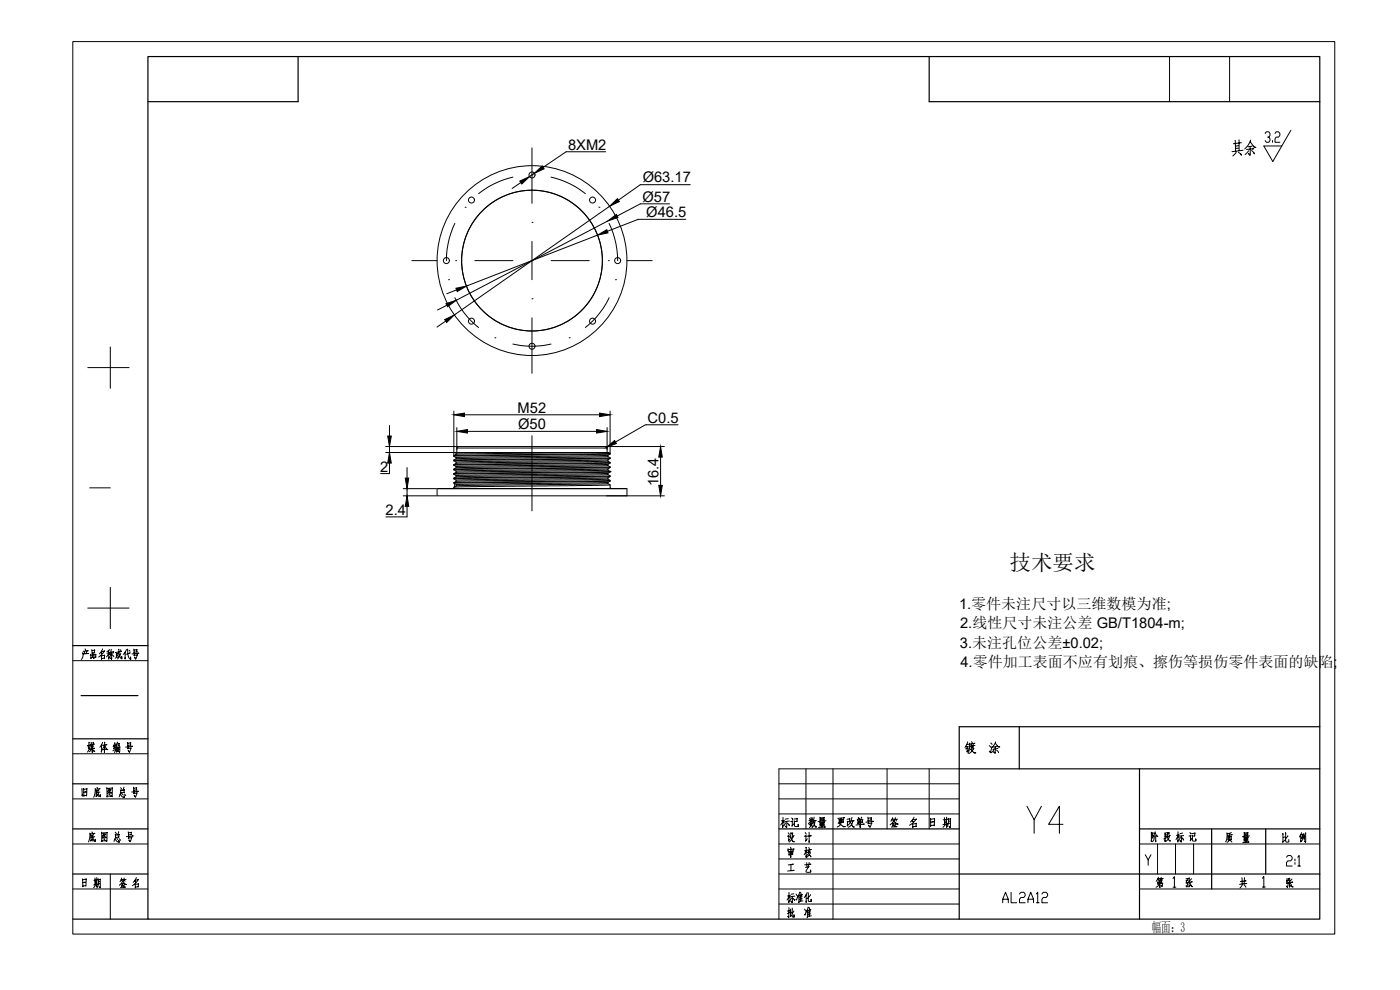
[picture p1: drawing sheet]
<svg xmlns="http://www.w3.org/2000/svg" width="594mm" height="420mm" viewBox="0 0 594 420" stroke-linecap="round" stroke-linejoin="round" font-family="sans-serif">
<defs><g id="words">
<text font-size="9.1" x="428.4" y="242">技术要求</text>
<g font-size="6.2">
<text x="241" y="63.5">8XM2</text>
<text x="272.7" y="77.4">Ø63.17</text>
<text x="272.6" y="85.5">Ø57</text>
<text x="274.2" y="92.1">Ø46.5</text>
<text x="219.6" y="175.1">M52</text>
<text x="274.8" y="179.3">C0.5</text>
<text x="219.9" y="182">Ø50</text>
<text x="161.3" y="200.1">2</text>
<text x="279.4" y="206.2" transform="rotate(-90 279.4 206.2)">16.4</text>
<text x="163.6" y="218.5">2.4</text>
<text x="406.9" y="258.3">1.零件未注尺寸以三维数模为准;</text>
<text x="407.4" y="266.5">2.线性尺寸未注公差 GB/T1804-m;</text>
<text x="407.3" y="274.7">3.未注孔位公差±0.02;</text>
<text x="407.5" y="283">4.零件加工表面不应有划痕、擦伤等损伤零件表面的缺陷;</text>
</g>
<text font-size="5.8" x="488.6" y="395.5">幅面：3</text>
</g></defs>
<g fill="none" stroke="#000" stroke-width=".51">
<path d="M62.8 24h497.2v365.9h-497.2zM126.5 24v19.1h-63.7M394.2 24v19.1h165.8M30.9 273.9h31.9M34.4 295.1h24.1M30.9 313.4h31.9M432.5 308.3v17.9M560 308.3h-153v81.6M30.9 332.5h31.9M407 326.2h153M483.5 326.2v63.7M30.9 351.7h31.9"/>
<path d="M330.5 351.7h76.5M483.5 351.7h76.5M514.1 351.7v25.4M537 351.7v19.1M30.9 370.8h31.9M407 370.8h153M30.9 389.9h31.9"/>
</g>
<g fill="none" stroke="#000" stroke-width=".42">
<path d="M30.9 17.6h535.4v378.7h-535.4zM496.2 24v19.1M521.7 24v19.1M524 59.5l.2 4.5M525.7 59.3v4.6M530.6 59.4l-.8 1.9-1.7 1.9M536.8 56.6l.5-.7h1l.5 .7v.8l-.5 .8h-.5M538.3 58.2l.5 .7v.7l-.5 .8h-1l-.5-.8M539.9 59.6v.8M541 56.6l.5-.7h1l.5 .7v.8l-.5 .8h-1l-.5 .7v1.5h2M547.7 55.3l-7.7 13.2-3.8-6.6h7.6M217.6 75.1a36.5 36.5 0 0 0-14.5 7.1"/>
<path d="M221 77.5l-3.7 2.5M225.7 74.2h.1M225.7 62.7v23.6M226.8 73.5l-2.2 1.4M233.8 75.1a35.8 35.8 0 0 1 14.6 7.1M257 64.4h-16.8l-9.8 6.6M292.8 78.4h-21.1l-9.3 6.5M524.5 64.5l-1.4 1.7M525.3 62.9l-1.1 .1M525.4 61.8l-1.2 .2M525.4 64.6l1.3 1.3-.3-.5M526.7 60.5l-3.4 .5"/>
<path d="M527.4 63.8l-4.7 .5M529.7 64l-1.4 1.6M530.4 62.2l-.1 3.7-.6-.8 .6 .7M530.5 60.2l1.7 2.3h.7l-.7-.1-.4-.4M531 63.8l1.2 1.5-.3-.6M531.3 62l-1.7 .3M531.4 63.2l.5-.1-3 .3M193 94.8l-2.4 6.4a35.2 35.2 0 0 0-1.2 9.4M197.3 87.9h.1M225.7 94.4h.1M253.6 99.7l-55.7 21.7M254.1 87.9h.1"/>
<path d="M257.9 93.7l-64.4 33.7M258.4 94.8l1.7 4.1 1.3 4.6 .7 7.1M258.7 87.5l-66 46.1M284.1 86.5h-12.4l-9.8 5.1M291 93h-20.2l-13.1 5.1M174.7 110.6h10.5M190.3 118.7h.1M193.3 110.6h.1M201.5 110.6h16.1M225.7 110.6h.1M225.7 102.4v16.3M233.8 110.6h16.2"/>
<path d="M258.1 110.6h.1M261.1 118.7h.1M266.2 110.6h10.5M189.1 136.2l-3.7 2.6M189.6 129.5l-4 2M193 126.3a35.6 35.6 0 0 0 10.1 12.6M193.7 123l-4.1 1.6M225.7 126.7h.1M225.7 134.8v23.6M258.4 126.3a35.6 35.6 0 0 1-10 12.6M37.2 156h17.6M46.8 147.2v17.5"/>
<path d="M210 143.3h.1M217.6 146a35.6 35.6 0 0 0 16.2 0M241.5 143.3h.1M192.6 174.4v18.7M197 176h57.4M258.9 174.4v17.7M163.6 189.4h30.6M163.6 192h30.6M165.3 180.5v4.5M165.3 189.4v2.6M165.3 196.5v4.4h-3.8M172.7 198.4v4.4"/>
<path d="M192.6 193.3v.3M192.6 195.2v.3M192.6 197.1v.3M192.6 199v.3M192.6 193.6l.9 .5M192.6 195.5l.9 .5M192.6 197.4l.9 .5M192.6 199.3l.9 .6M193.5 192.2v.5M193.5 194.1v.5M193.5 196v.6M193.5 197.9v.6"/>
<path d="M193.5 199.9v.5M193.5 192.7l-.9 .6M193.5 194.6l-.9 .6M193.5 196.6l-.9 .5M193.5 198.5l-.9 .5M193.8 181.4v10.6M193.8 190.1l.7-.7h62.4l.7 .7zM198.3 183h54.8M201.1 192l-7.6 .2M201.1 192h-7.9l.3 .2M201.1 192h49.2M225.7 184.9v31.8"/>
<path d="M250.3 192h8l.6 .3M250.3 192l-56.8 .7M257.3 189.4h24.6M257.6 181.4v10.6M257.9 193.2l-64.4 .9M257.9 195.1l-64.4 .9M257.9 197l-64.4 .9M257.9 198.9l-64.4 1M257.9 199.4l-64.4 1M257.9 197.5l-64.4 1M257.9 195.6l-64.4 1M257.9 193.7l-64.4 .9"/>
<path d="M257.9 193.2v.5M257.9 195.1v.5M257.9 197v.5M257.9 198.9v.5M257.9 199.4l1 .6M257.9 197.5l1 .6M257.9 195.6l1 .6M257.9 193.7l1 .6M258.9 200h.1M258.9 192.6l-66.3 1M258.9 194.5l-66.3 1M258.9 196.4l-66.3 1"/>
<path d="M258.9 198.4l-66.3 .9M258.9 200l-66.3 1M258.9 198.1l-66.3 .9M258.9 196.2l-66.3 .9M258.9 194.3l-66.3 .9M258.9 192.3l-66.3 1M258.9 192.3v.3M258.9 194.3v.2M258.9 196.2v.2M258.9 198.1v.3M258.9 200v.3M258.9 198.4l-1 .5"/>
<path d="M258.9 196.4l-1 .6M258.9 194.5l-1 .6M258.9 192.6l-1 .6M280.3 193.9v12M287.7 180.2h-13.9l-12.7 7.3M38 207h8.8M171.1 210.4h14.1M171.1 207.3h14.1M172.7 207.3v3.1M172.7 214.8v4.5h-9M192.6 206.7l-.7 .6M192.6 201v.2"/>
<path d="M192.6 202.9v.2M192.6 204.8v.3M192.6 201.2l.9 .6M192.6 203.2l.9 .5M192.9 205.1v1.5M193.5 201.8v.5M193.5 203.7v.5M193.5 205.6v.5M193.5 200.4l-.9 .6M193.5 202.3l-.9 .6M193.5 204.2l-.9 .6M257.9 205.2l-61.9 .8-2.3 .1-.9 .6 66.1-1"/>
<path d="M257.9 200.8l-64.4 1M257.9 202.7l-64.4 1M257.9 203.2l-64.4 1M257.9 201.3l-64.4 1M257.9 200.8v.5M257.9 202.7v.5M257.9 204.6v.6M257.9 205.1l1 .6M257.9 203.2l1 .6M257.9 201.3l1 .6M258.9 204.1l-66.2 .9 1.2 .6 64-1M258.9 200.3l-66.3 .9"/>
<path d="M258.9 202.2l-66.3 .9M258.9 203.8l-66.3 1M258.9 201.9l-66.3 1M258.9 201.9v.3M258.9 203.8v.3M258.9 205.7v1M258.9 204.1l-1 .5M258.9 202.2l-1 .5M258.9 200.3l-1 .5M258.9 206.7l.6 .6M266 210.4v-3.1h-80.6v3.1h96.5M37.2 258h17.6"/>
<path d="M46.8 249.2v17.5M35.8 276.5l.2 .6M36.1 275.3l.3 .6M36.8 276.3l-.2 1M37.2 276.1h.3l-2.3 .2M37.4 277.2l-2.2 .2v-.4a2.82 2.82 0 0 1-.7 2.8M38.4 277.5l.2 1.9v-.3l.8-.3-.2 .1 .1-1.2-.7 .3M38.9 275.6l.2 1.7 1.1-.4v-1.2l-1.1 .3M39.7 277.4l.1 2v-.5l1-.1-.1-1.3-.9 .3M42.8 276.8l.4 .5-.1-.2M43 278l.1 1.8-.1-.4 1.4-.2v-1.3l-1.4 .3M43.1 276.4l1.3-.2-2.5 2.6"/>
<path d="M43.5 275.3l-1.4 2.1M46.1 276.1l.1 3.6-.1-.5M46.1 277l-.9 1.7M46.1 277.2l.5 .5M46.5 275.6l-1.1 .8M46.6 276.8l-1.3 .3M47 276.7l1.3-.2-.4 .7M47 277.7l-.6 1.2M47.2 275.5l-.4 1.9M47.3 276.9l.1 2.8-.5-.6 .5 .5M47.7 277.8l.6 .8M49.3 277.2l.1 1.3v-.3l.7-.1 .1-1-.8 .3"/>
<path d="M50.3 275.5l.6 3.1 .8 .9-.1-1v.9M50.3 278.6l-1.4 .6M51 275.6l.3 .5M51.2 277.1l-1.3 2.5M51.3 276.4l.2-.1-2.5 .5M53.1 276.7v2.9v-.6M53.6 275.5l-1.3 2.1M54.1 275.4a6 6 0 0 0 1.1 4.2l.3 .1-.1-1M54.7 275.8l.4 .5M55 277.1l.3-.1-1.8 .6M55.4 279.2v.5M56.8 275.4l.1 1.6v-.3l1.3-.2h-.2l.1-1-1.2 .3"/>
<path d="M57.1 277.3l-.2 .9 1.4-.4-.7 1.8-.5-.8 .5 .7M58.4 277.1h.5l-2.9 .3M30.9 280.3h31.9M30.9 319.8h31.9M37.7 314.9l-.2 2.5 .7 .6-.1-.2M38.1 316.2l-1 .2M38.1 316l-.2 1.8-.8 1.3M38.9 317.6l-1 1.3M39.1 316.9v2.3v-.5M39.3 317.7l.5 1h.4l-.5-.2M39.3 316.3l-.5 .1M39.5 314.9v1.9l-.8 .2-.1-2"/>
<path d="M39.8 317.5h.3l-1.7 .1M39.8 315.8l.2-.1-1.6 .2M43.1 315.9l-.1 3.2v-.6M43.5 314.9l-1.1 2.1M44.2 316.2l-.9 2.1M44.3 314.9v4.3v-.9M44.4 316.1l.8 1.9h.5l-.5-.3M44.9 317.9l-1.1 .1M45.1 316l.3-.1-1.9 .3M48.7 315l-.7 1.6 .7-.1M48.9 318l-1 .6M48.9 315.9l-.8 1.7 .8-.4"/>
<path d="M49.2 315.4l-.1 2.6-.5 1.3M49.3 317l.2 2.1-.1-.4M49.4 315.8l1.3-.3-.1 .9-1.3 .2M49.4 317.2l1.5-.3-.2 2.3-.2-.3 .2 .2M49.7 314.8l.3 .6M49.8 317.2l.1 1.7M50.2 317.1v1.7M50.6 317.8l-1 .2M54.1 314.9l.1 1.7v-.4l1.4-.1-.2-1.1-1.2 .3M54.4 316.9l-.2 .8 1.5-.3-.8 1.7-.5-.8 .5 .8M55.8 316.6h.4l-2.9 .3M410.4 316.8l-.2 2.2 .8-.9"/>
<path d="M410.6 314.7l-1.2 2.4M410.9 316.6l-1 .3M411 317.4l-1.4 .3M411.1 315.7l-.9 .2M411.3 315.3v2.7l-.6 1.5M411.8 317.8l1.4-.2-2.2 2.1M411.9 318l1.4 1.4h.7l-1-.3M412.2 314.7l.3 .6M412.9 315.7v1.3l-.8 .1v.3l-.1-1.6M413.2 315.4l.4-.1-2.2 .3M413.6 316.3l-1.9 .3M419.7 316.3l.6 .7"/>
<path d="M420.4 315.2l.5 .6M420.9 316.7l-.7 2.7-.5-.8M421.5 318.2l-1 1.2M422.3 316.9l-.1 2.7-.6-.6 .7 .3M422.3 315.3l1.2 1.6h.7l-.7-.1-.4-.4M422.3 314.7l-.3 1-1 1.4M422.9 318.3l.8 1M422.9 316.7l-1.4 .2M423.4 317.5l-2.2 .4M30.9 338.9h31.9M34.7 334.6l.2 3.2v-.7M35.4 334.5l.2 3.3-.1-.2 1-.2 .2 .3 .2-3.2-1.4 .4"/>
<path d="M36.3 336h.2l-.9 .1M40.4 334.5l-.1 2.1-.6 1.6M40.8 335.3l-.1 2.6 .8-1M41.1 334l.3 .5M41.4 337.4l.3 .5M41.5 335.4l.5 2.1 .6 .5v-.9v.9M42 335.1l-1.1 .6M42.2 334.6h.3l-2 .3M42.4 336l-1.5 .4M45.3 334l.2 4.2-.1-.4h2h-.4M45.4 334.5l2.4-.2-.2 3.7-.2-.2M46.1 335.5l1.3 .9-.4-.1"/>
<path d="M46.2 336.9l.5 .5M46.2 335.1l.9-.1-1.5 1.6M46.3 336.3l.4 .5M46.3 334.6l-.7 1.3M50.8 336.9l-.2 1.2M51.1 335.1l.2 1.5-.1-.3 1.5-.1v-1.2l-1.5 .4M51.2 334.1l.4 .8M51.2 337a1.92 1.92 0 0 0 1.6 1.4l-.2-.8 .2 .8M51.8 336.7l.4 .5M52.6 333.9l-.5 1.4M52.8 336.9l.5 .7M56.6 334l.2 1.6v-.3l1.3-.2h-.2v-1l-1.1 .3"/>
<path d="M56.9 335.9l-.1 .9 1.4-.4-.7 1.8-.6-.8 .5 .7M58.3 335.7h.4l-2.8 .3M330.5 338.9h76.5M330.5 332.5h76.5M342 326.2v25.5M353.4 326.2v63.7M376.4 326.2v25.5M394.2 326.2v25.5M407 326.2h-76.5v63.7M30.9 358.1h31.9M38.1 353.4l-.1 2.2-.5 1.6M38.6 354.2l-.1 2.6 .8-.9"/>
<path d="M38.9 352.9l.3 .5M39.2 356.4l.3 .5M39.3 354.4l.3 1.5 .8 1.1v-.9l-.1 .9M39.7 354l-1 .6M39.9 353.6h.3l-2 .2M40.2 355l-1.5 .3M43.1 353l.1 4.1v-.4h2h-.4M43.2 353.4l2.3-.2-.1 3.8-.2-.3M43.9 354.4l1.3 .9-.5-.1M43.9 355.9l.6 .4M44 354l.9-.1-1.6 1.7M44.1 355.3l.4 .4"/>
<path d="M44.1 353.5l-.7 1.3M48.6 355.9l-.2 1.1M48.9 354l.2 1.6-.1-.3 1.5-.2v-1.2l-1.5 .4M48.9 353.1l.5 .7M48.9 355.9a1.78 1.78 0 0 0 1.7 1.4l-.2-.8 .2 .8M49.6 355.7l.3 .4M50.4 352.8l-.5 1.4M50.6 355.8l.5 .7M54.4 352.9l.1 1.6v-.3l1.4-.2-.2-1-1.2 .3M54.7 354.9l-.2 .8 1.5-.4-.8 1.8-.5-.8 .5 .7M56.1 354.7l.4-.1-2.9 .3M330.5 358.1h76.5"/>
<path d="M330.5 345.3h76.5M332.2 346.7l-.1 4.4v-.8M332.2 348.3l-1 1.7M332.3 348.6l.4 .5M332.9 348l-1.4 .2M333.3 349.1l-.7 1.2M333.7 348.6v2.5l-.6-.6 .6 .5M334 354.8l.8-.2-.3 2.2 .6-.7M334.2 349.2l.7 1-.2-.4M334.5 353.3l.3 .7M334.5 347.3l-1.3 .2M335 348.3l-2.1 .3"/>
<path d="M335.4 359.4l.2 .6M335.4 355.2l1.1-.2-1.7 2.2M335.4 355.5l1.1 1.6h.5l-.6-.2M335.5 348.6l.8-.2-.3 2.1 .7-1M335.6 353.2l-.5 1.9M335.6 353.5l.7-.1a.66 .66 0 0 0-.2 .8 .66 .66 0 0 0 .9 .3M335.9 347l.4 .6v-.2M336.9 347.5l1.5-.2-.1 1.1-1.3 .2M337 348.1l.2 2.5h1.5v-.9v.9M341.2 354.7l.8-.1-.2 2.3 .7-1M341.7 353.2l.3 .7M342 359.5v4.3v-.7"/>
<path d="M343.1 359.5l.3 .6M343.2 349.7l1.4-.2v-.3l-.6 1.3-.6 .6M343.3 353.1v4.3v-.6M343.4 347.2l.4 .6M343.9 354.6h.3l-1.8 .1M344.1 346.7l.1 2.2v-.5M344.1 349.1l-.4 1 1 .4M344.1 348.1l-1.1 1.3M344.2 348.2l.5 .4M344.7 347l-.2 .9M345 347.9l-1.8 .2M345.1 348.7l.8 2 .6 .1-.7-.2"/>
<path d="M345.4 346.7l-.6 2.5M345.8 348.3a3.7 3.7 0 0 1-1.3 2.8M346.4 348.1l-1.2 .2M347.8 348.7l.2 1.3 1.7-.2 .2-1.1-2 .3M347.9 346.7l.1 1.4 1.7-.3v-1.1l-1.7 .3M348.8 348.9v2M349.2 347.3l-1.2 .3M349.3 349.3l-1.1 .1M349.7 350.9h.6l-3 .2M349.8 350.2l-2 .2M350.5 348.2l-3.4 .4M355.6 349.2l2.3 1.5 .7-.1h-.9"/>
<path d="M356 347.6l.1 1.5 1.8-.3v-1.3l-1.8 .3M356.9 347.1l-.1 2.4-.7 .8-.9 .6M357.5 348.2l-1.2 .2M358 347l.4-.1-2.9 .2M359.4 347.6l1.2-.2-.1 1.1-.9 .2-.1-.3v1.9M360.4 349.5l-1 .9M360.8 348.9l1.1 1.9 .6 .1-.7-.4M361.5 346.7l-1 2.5M361.8 348.4l-.6 1.6-1.3 .9M362 348.2h.4l-1.4 .2M363.8 347.5l.2 1.9-.1-.2 2.2-.2h-.2l.2-1.4-2.1 .3M364.1 346.7l.5 .9-.1-.4"/>
<path d="M364.9 347.8l.1 3.3-.1-.8M365.4 346.7l.3 .1-.5 1M365.6 348.4l-1.3 .2M366.3 349.7l.5-.1-3.6 .4M368.2 346.7l.1 1.7v-.3l1.6-.2h-.3l.1-1-1.4 .2M368.5 348.7l-.2 .8 1.6-.3-.8 1.7-.6-.8 .6 .8M370.1 348.5l.5-.1-3.2 .4M378.6 349.8l.2 .6-.1-.2M378.7 347.6l.2 .5M378.7 346.9l-.7 1.5M379.2 349.5l.1 .8v-.4M379.3 348.3l1.2 1.3h.5l-.7-.3"/>
<path d="M379.3 348l-1.7 2M379.4 347.5l-.9 .1M379.8 349.2l-1.1 .1M379.9 346.9l-.4 1.1M380 349.5l-.4 1.3M380.1 347.7l.3 .6M380.1 350.7h.5l-2.4 .2M380.9 347.5l-1.2 .2M387 348.1l.4 .6-.1-.3M387.1 349.4l.2 1.7v-.4l1.5-.1v-1.4l-1.5 .4M387.3 347.7l1.6-.1-3 2.5M387.8 346.7l-1.5 2"/>
<path d="M394.8 347.2l.1 3.3v-.2l1.2-.2 .3 .2 .1-3.1-1.6 .4M395.7 348.7l.4-.1-1.2 .2M400.7 346.9l.1 2.8M400.8 350l-.7 1M401.3 349.9l.3 .6-.1-.3M401.3 348.9l-.5 .1M401.3 348.3l-.5 .1M401.6 346.7l-.1 2.9M401.8 349.6l.2-.1-1.9 .3M402 347.6l-1.8 .2M402.3 347.1v2.6l-.7 1.4M402.4 347.6l.9-.2-.1 3.7-.5-.5 .4 .3"/>
<path d="M402.9 349.2l-.5 .2M403 348.4h-.6M435.7 342l3.1 5.8v5.7M441.9 342l-3.1 5.8M451 349.7h-6.1l4.6-7.7v11.5M483.5 358.1h76.5M488.5 353.1v3.9v-.5M488.6 353.4h.7l-.4 .8 .2 1.3-.4-.2M489.7 354.6l-.1 1.5-.7 1M490 353.4l1.2 1.4-.5-.3M490.1 352.9l-.8 1.8M490.3 354.5l.1 2.7v-.6"/>
<path d="M491.1 358.1v12.7M494.3 353.3v3.7v-.6M494.9 354.1l-.6 .1M494.9 354.7l-.6 .2M494.9 353.2l-.6 .4M494.9 355.4l-1.1 .5M495.2 355.3l1 1.4h.4l-.5-.2M495.3 355l.9-.1-.6 1.2-.9 .9M495.4 353.1l-.3 1.8M495.4 353.4l.7-.1-.1 1.1 .6 .1M498.8 358.1v12.7M499.8 352.9l-.1 4.3v-.7"/>
<path d="M499.8 354.5l-.8 1.6M499.9 354.8l.4 .5M500.4 354.2l-1.3 .2M500.8 355.3l-.6 1.2M501.2 354.7v2.5l-.5-.5 .5 .5M501.6 355.4l.6 1-.2-.5M501.8 353.4l-1.1 .2M502.2 354.5l-1.8 .2M504.5 354.7l.8-.2-.3 2.2 .7-1M504.9 353.2l.4 .6-.1-.2M505.8 353.6l1.3-.2-.1 1.2-1.1 .1M505.8 354.3l.2 2.3 1.4 .1v-.8v.8"/>
<path d="M506.4 358.1v12.7M520.6 353.4l-.1 2.5-.5 1.3M521.1 354.8v1.6v-.4M521.1 355.1l1.4-.2-.2 1.5v-.5M521.7 353.6l-.1 1.5M521.7 355.4l-.3 1.3-.8 .6M521.8 356.4l.9 .8M522.4 353.2l-1.7 .5M522.5 354.2l.3-.1-1.9 .4M527.8 355.1l.1 1.3 1.5-.2 .2-1.1-1.7 .3M527.8 353.1l.2 1.5 1.4-.4 .1-1-1.6 .2M528.6 355.3v2"/>
<path d="M529.1 353.8l-1.2 .1M529.2 355.7l-1.1 .1M529.4 357.2h.6l-2.7 .3M529.5 356.7l-1.7 .1M530.1 354.6l-3 .4M544.2 353.6l.3 .3-.3 3.4 1.1-.9M545.1 355.1l-.6 .2M545.4 353.3l.1 .9a3.8 3.8 0 0 0 .5 3.1l.8-.1v-1M546.4 354.5l-.9 1.3M551.9 354.2v3v-.5M552.2 353.3l-.9 1.8M552.4 355.3l.3 .4"/>
<path d="M552.7 354.1l-.5 1.6M552.7 354.7h.5l-1 2.3M553.1 353.9l.2-.1-1.1 .2M553.5 354.2v1.9v-.4M553.9 353.3v4l-.4-.6 .5 .4M30.9 377.1h31.9M35 372.8l.1 3.4v-.3l1.1-.2 .2 .3 .2-3.1-1.5 .3M35.8 374.4l.4-.1-1.1 .2M40.2 372.5l.1 2.8M40.4 375.7l-.7 .9M40.8 375.5l.3 .7-.1-.4M40.8 373.9l-.5 .2"/>
<path d="M40.8 374.5l-.4 .1M41 372.3v2.9M41.3 375.2h.2l-1.8 .3M41.5 373.2l-1.7 .3M41.7 372.8v2.5l-.6 1.5M41.8 373.2l.8-.2-.1 3.7-.4-.4 .3 .3M42.2 374.9l-.5 .1M42.3 374l-.5 .1M46.8 370.8v19.1M51.5 375.4l.1 .7v-.3M51.6 372.5l-.7 1.6M51.6 373.2l.2 .6"/>
<path d="M52 375.2l.1 .8v-.5M52.1 373.9l1.1 1.3h.5l-.7-.3M52.1 373.7l-1.5 1.9M52.2 373.1l-.8 .1M52.5 374.8l-.9 .1M52.6 372.5l-.2 1.2M52.7 375.2l-.3 1.2M52.8 373.3l.2 .6M52.8 376.4l.4-.1-2.1 .2M53.5 373.1l-1 .2M57.1 373.8l.4 .5-.1-.2M57.3 375l.1 1.8v-.4l1.4-.2-.1-1.3-1.4 .3"/>
<path d="M57.4 373.4l1.4-.2-2.6 2.5M57.9 372.3l-1.4 2.1M330.5 377.1h76.5M330.5 370.8h76.5M330.5 364.4h76.5M334.4 360l-.2 1M334.4 360.4l2.5-.3-.4 .6M334.6 361l.2 1.8v-.2l1.4-.2-.5 .1M334.8 378.6l-.1 4.3v-.7M334.8 361.3l1.7-.4-.3 1.5M335.4 379.9l-1.3 .2M335.5 366.9l.1 2.5"/>
<path d="M335.5 360.5v3.3v-.7M336 361.7l-1 .2M336.3 366.6h.3l-2.1 .3M336.6 369.3h.4l-2.8 .2M336.8 379.2l-1.2 .2M337.8 379.3l.3 .7M338.5 380l-.5 1.8-.3-.2M338.9 379.8v3.1v-.3M339.1 379.9l1.4-.3-.7 .2v2.5M339.2 378.5l-.7 2M339.6 378.5l.3 .9M341.8 368l1.4-.4a2.51 2.51 0 0 0-1.2 2.3h2l-.1-.8v.8"/>
<path d="M342 379.6v3.2v-.5M342 360.9l-.8 1.7M342 361.2l.4 .4M342.3 366l.1 1.6M342.5 378.7l-1.3 2M342.5 360.7l-1.1 .2M342.9 378.7l.1 3.5 .3 .3 .8-.1 .1-.9v.9M343.2 360.6l-.5 1.1 .9-.2M343.3 365.9l-.3 1.5M343.4 362.7l.7 .9-.2-.4M343.6 366.7l.5-.1-2.7 .3M343.7 361l-1.2 1.8"/>
<path d="M343.9 379.6l-1.5 1.6M343.9 360.5l.3-.1-1.5 .3M343.9 361.7l-1.7 2.1M429 378.5v4.5h2.4M432.5 379.3l.7-.8h1.2l.6 .8v.7l-.6 .7h-1.2l-.7 .8v1.5h2.5M439.7 379.3l.6-.8v4.5M442.1 379.3l.6-.8h1.2l.6 .8v.7l-.6 .7h-1.2l-.6 .8v1.5h2.4M483.5 377.1h76.5M485.9 362.6l1.3 2.2v2.3M488.3 362.6l-1.1 2.2M491.3 373.8l1.7-.2-.1 .7h-1.7v.9l2.1-.6-.3 1.5-.4-.5 .4 .4M491.4 373l.3 .5"/>
<path d="M491.5 372.1l-1 1.8M491.9 372.8l.3-.1-1 .3M492.1 373.8l.1 2.8-.1-.5M492.1 374.9l-.5 .8-1.1 .7M492.7 372.9l.4 .4M492.7 372.2l-.6 1.3M493.2 372.7h.3l-1.1 .2M497.7 372.7l.6-.8v4.5M497.7 376.4h1.2M503.2 372.8l.9-.1-.1 .8-.6 .2-.1-.3-.1 1.2 .8-.1-.4 1.8-.4-.5 .4 .4M504.5 372.4l-.1 3.9 .6-.8M504.8 374.3l.8 1.8 .4 .1-.6-.4"/>
<path d="M505.5 374.1h.4l-1.8 .3M505.5 372.8l-1 1.1M526.9 372.4l.1 2.6M527.1 375.4l-1 1.3M527.8 375.4l.8 1M528 372.3l-.1 2.6M528.4 373.7h.3l-2.4 .3M528.7 374.9l.3-.1-3.1 .4M535.6 372.6l.6-.7v4.4M535.6 376.3h1.2M545.8 373l1-.2-.2 .9-.6-.2v1.3l.6-.2-.4 1.8-.4-.5 .5 .4M545.8 363.7l.6-.7h1.3l.5 .7v.7l-.5 .8h-1.3l-.6 .7v1.5h2.4"/>
<path d="M547.1 372.5v3.9l.6-.7M547.4 374.4l.8 1.8 .5 .1-.6-.3M548.2 374.3l.3-.1-1.7 .3M548.2 372.9l-1.1 1.2M549.4 364.4v.8M549.4 365.9v.8M550.6 363.7l.6-.7v4.4M550.6 367.4h1.2M330.5 383.5h76.5M334.7 385.1v4.1l-.5-.5 .5 .4M334.8 380.1l-.9 1.7M334.8 380.5l.5 .5"/>
<path d="M335.1 386.3l-1 .2M335.1 387l-1 .6M335.4 385.7l-.1 3.2 .6-.6M335.8 381l-.7 1.2M335.9 387.1l-.5 .1M336.1 385.2v2.9a.62 .62 0 0 0 0 .8 .62 .62 0 0 0 .9 .1l-.1-.9v.9M336.1 380.4l.1 2.5-.6-.5 .6 .5M336.6 381.1l.6 1-.2-.5M336.8 386.5l-.7 1M337.2 380.2l-1.8 .2M340.3 380.4l-1.1 .2M340.4 381.3l-1.1 .2"/>
<path d="M340.6 382.2l-1.4 .2M341.4 385.7l.3 .7M342.1 386.3l-.5 1.9-.3-.3M342.5 386.1v3.2v-.3M342.7 386.2l1.4-.2-.7 .1v2.6M342.8 384.8l-.7 2.1M343.2 384.9l.3 .9M343.9 386.8l-1.1 .2M344 387.7l-1.1 .2M344.2 388.5l-1.4 .2M425.4 383v-1.5l1.2-3 1.2 3v1.5M425.4 381.5h2.4"/>
<path d="M436.1 383v-1.5l1.2-3 1.2 3v1.5M436.1 381.5h2.4M439.7 383h1.2"/>
<circle cx="225.7" cy="74.2" r="1.27"/>
<circle cx="200" cy="84.9" r="1.27"/>
<circle cx="251.4" cy="84.9" r="1.27"/>
<circle cx="189.4" cy="110.6" r="1.27"/>
<circle cx="225.7" cy="110.6" r="29.8"/>
<circle cx="225.8" cy="110.6" r="29.8"/>
<circle cx="225.8" cy="110.6" r="40.2"/>
<circle cx="262.1" cy="110.6" r="1.27"/>
<circle cx="200" cy="136.3" r="1.27"/>
<circle cx="251.4" cy="136.3" r="1.27"/>
<circle cx="225.7" cy="146.9" r="1.27"/>
</g>
<g fill="#000" stroke="#000" stroke-width=".42">
<path d="M220.5 76.8l4.1-1.9-3.2 3.2zM226.8 73.5l3.3-3.1 .8 1.2zM253.6 99.7l3.9-2.3 .5 1.4zM257.9 93.7l3.6-2.7 .7 1.3zM258.7 87.5l3.2-3.2 .9 1.2zM188.7 135.6l4-2-3.2 3.2zM189.2 128.8l4.3-1.4-3.6 2.7zM193.4 122.3l4.5-.9-3.9 2.3zM192.6 176l4.4-.7v1.4zM254.4 175.3l4.5 .7-4.5 .7zM164.5 185h1.5l-.7 4.4zM165.3 192l.7 4.5h-1.5z"/>
<path d="M193.8 183l4.5-.8v1.5zM253.1 182.2l4.5 .8-4.5 .7zM257.3 189.8l3.5-2.9 .7 1.3zM280.3 189.4l.7 4.5h-1.5zM171.9 202.8h1.5l-.7 4.5zM172.7 210.4l.7 4.4h-1.5zM279.5 205.9h1.5l-.7 4.5z"/>
</g>
<use href="#words"/>
</svg>
